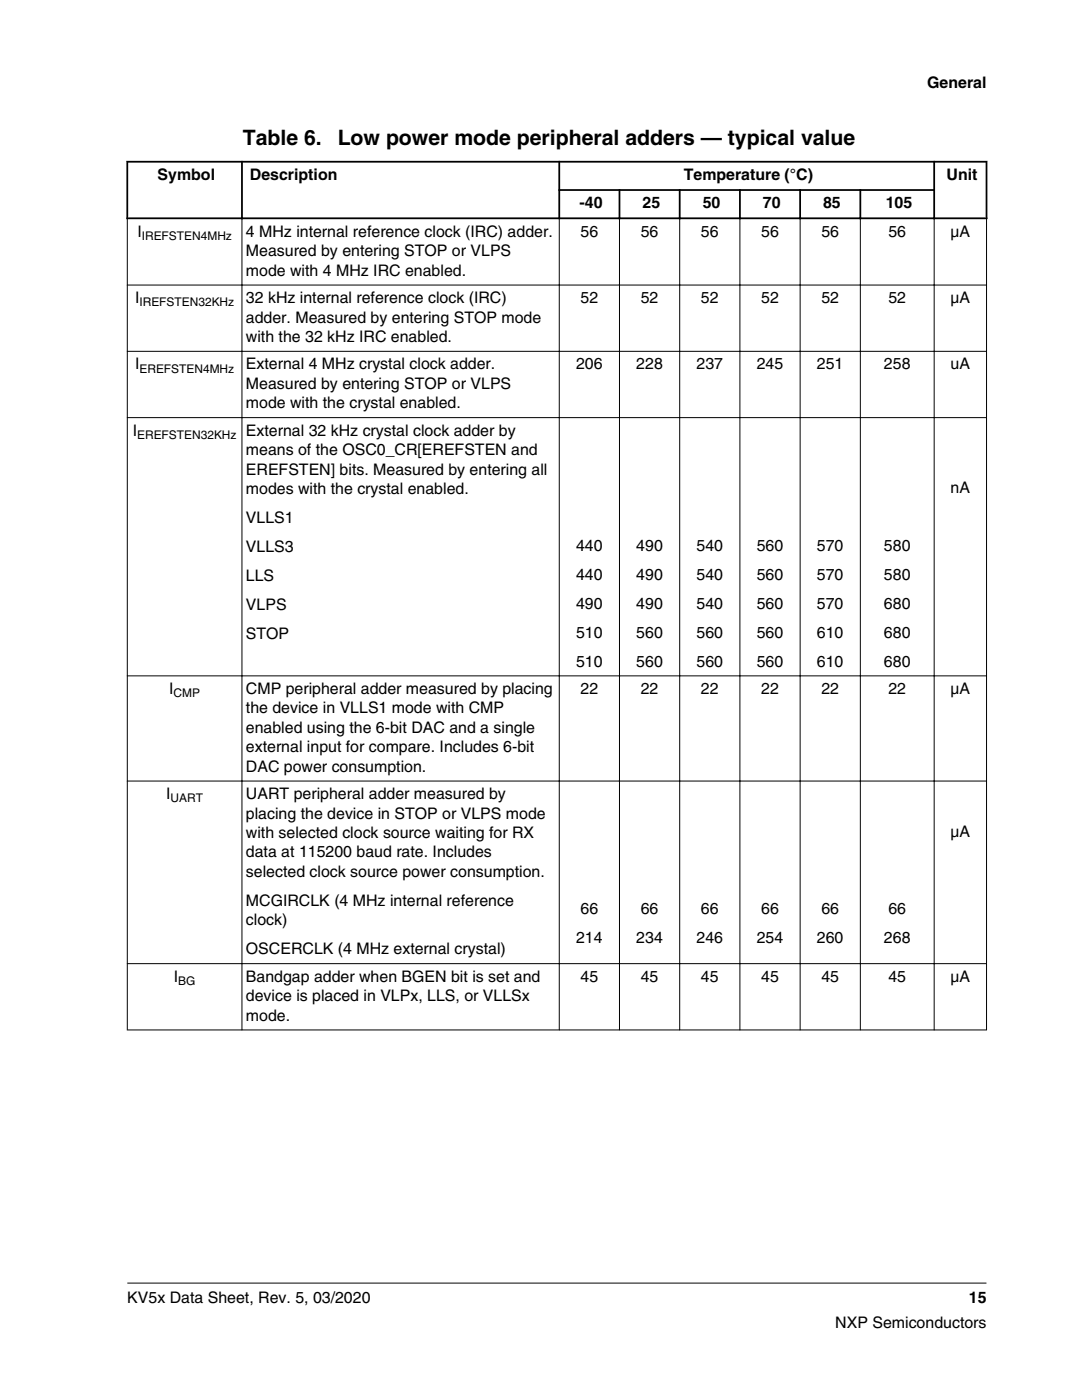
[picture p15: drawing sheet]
<svg xmlns="http://www.w3.org/2000/svg" width="216mm" height="279mm" viewBox="0 0 216 279" stroke-linecap="round" stroke-linejoin="round" font-family="sans-serif">
<defs><g id="words">
<g font-size="4.2">
<text x="48.4" y="29">Table 6.</text>
<text x="67.4" y="29">Low power mode peripheral adders — typical value</text>
</g>
<g font-size="3.2">
<text x="185" y="17.5">General</text>
<text x="31.5" y="36">Symbol</text>
<text x="49.9" y="36">Description</text>
<text x="136.5" y="36">Temperature (°C)</text>
<text x="188.9" y="36">Unit</text>
<text x="115.7" y="41.6">-40</text>
<text x="128.2" y="41.6">25</text>
<text x="140.2" y="41.6">50</text>
<text x="152.2" y="41.6">70</text>
<text x="164.2" y="41.6">85</text>
<text x="176.7" y="41.6">105</text>
<text x="27.4" y="47.3">I</text>
<text x="49.1" y="47.3">4 MHz internal reference clock (IRC) adder.</text>
<text x="115.8" y="47.3">56</text>
<text x="127.9" y="47.3">56</text>
<text x="139.9" y="47.3">56</text>
<text x="151.9" y="47.3">56</text>
<text x="163.9" y="47.3">56</text>
<text x="177.3" y="47.3">56</text>
<text x="189.7" y="47.3">µA</text>
<text x="49.1" y="51.1">Measured by entering STOP or VLPS</text>
<text x="49.1" y="55">mode with 4 MHz IRC enabled.</text>
<text x="26.9" y="60.5">I</text>
<text x="49.1" y="60.5">32 kHz internal reference clock (IRC)</text>
<text x="49.1" y="64.4">adder. Measured by entering STOP mode</text>
<text x="115.8" y="60.5">52</text>
<text x="127.9" y="60.5">52</text>
<text x="139.9" y="60.5">52</text>
<text x="151.9" y="60.5">52</text>
<text x="163.9" y="60.5">52</text>
<text x="177.3" y="60.5">52</text>
<text x="189.7" y="60.5">µA</text>
<text x="49.1" y="68.3">with the 32 kHz IRC enabled.</text>
<text x="26.9" y="73.7">I</text>
<text x="49.1" y="73.7">External 4 MHz crystal clock adder.</text>
<text x="49.1" y="77.6">Measured by entering STOP or VLPS</text>
<text x="115" y="73.7">206</text>
<text x="127" y="73.7">228</text>
<text x="139" y="73.7">237</text>
<text x="151" y="73.7">245</text>
<text x="163" y="73.7">251</text>
<text x="176.4" y="73.7">258</text>
<text x="189.7" y="73.7">uA</text>
<text x="49.1" y="81.5">mode with the crystal enabled.</text>
<text x="26.5" y="87">I</text>
<text x="49.1" y="87">External 32 kHz crystal clock adder by</text>
<text x="49.1" y="90.8">means of the OSC0_CR[EREFSTEN and</text>
<text x="49.1" y="94.7">EREFSTEN] bits. Measured by entering all</text>
<text x="49.1" y="98.6">modes with the crystal enabled.</text>
<text x="189.7" y="98.4">nA</text>
<text x="49.1" y="104.4">VLLS1</text>
<text x="49.1" y="110.2">VLLS3</text>
<text x="115" y="109.9">440</text>
<text x="127" y="109.9">490</text>
<text x="139" y="109.9">540</text>
<text x="151" y="109.9">560</text>
<text x="163" y="109.9">570</text>
<text x="176.4" y="109.9">580</text>
<text x="49.1" y="115.9">LLS</text>
<text x="115" y="115.7">440</text>
<text x="127" y="115.7">490</text>
<text x="139" y="115.7">540</text>
<text x="151" y="115.7">560</text>
<text x="163" y="115.7">570</text>
<text x="176.4" y="115.7">580</text>
<text x="49.1" y="121.7">VLPS</text>
<text x="115" y="121.5">490</text>
<text x="127" y="121.5">490</text>
<text x="139" y="121.5">540</text>
<text x="151" y="121.5">560</text>
<text x="163" y="121.5">570</text>
<text x="176.4" y="121.5">680</text>
<text x="49.1" y="127.5">STOP</text>
<text x="115" y="127.2">510</text>
<text x="127" y="127.2">560</text>
<text x="139" y="127.2">560</text>
<text x="151" y="127.2">560</text>
<text x="163" y="127.2">610</text>
<text x="176.4" y="127.2">680</text>
<text x="115" y="133">510</text>
<text x="127" y="133">560</text>
<text x="139" y="133">560</text>
<text x="151" y="133">560</text>
<text x="163" y="133">610</text>
<text x="176.4" y="133">680</text>
<text x="33.8" y="138.5">I</text>
<text x="49.1" y="138.5">CMP peripheral adder measured by placing</text>
<text x="49.1" y="142.4">the device in VLLS1 mode with CMP</text>
<text x="115.8" y="138.5">22</text>
<text x="127.9" y="138.5">22</text>
<text x="139.9" y="138.5">22</text>
<text x="151.9" y="138.5">22</text>
<text x="163.9" y="138.5">22</text>
<text x="177.3" y="138.5">22</text>
<text x="189.7" y="138.5">µA</text>
<text x="49.1" y="146.3">enabled using the 6-bit DAC and a single</text>
<text x="49.1" y="150.1">external input for compare. Includes 6-bit</text>
<text x="49.1" y="154">DAC power consumption.</text>
<text x="33.2" y="159.5">I</text>
<text x="49.1" y="159.5">UART peripheral adder measured by</text>
<text x="49.1" y="163.4">placing the device in STOP or VLPS mode</text>
<text x="49.1" y="167.2">with selected clock source waiting for RX</text>
<text x="189.7" y="167.1">µA</text>
<text x="49.1" y="171.1">data at 115200 baud rate. Includes</text>
<text x="49.1" y="175">selected clock source power consumption.</text>
<text x="49.1" y="180.8">MCGIRCLK (4 MHz internal reference</text>
<text x="49.1" y="184.7">clock)</text>
<text x="115.8" y="182.4">66</text>
<text x="127.9" y="182.4">66</text>
<text x="139.9" y="182.4">66</text>
<text x="151.9" y="182.4">66</text>
<text x="163.9" y="182.4">66</text>
<text x="177.3" y="182.4">66</text>
<text x="49.1" y="190.5">OSCERCLK (4 MHz external crystal)</text>
<text x="115" y="188.2">214</text>
<text x="127" y="188.2">234</text>
<text x="139" y="188.2">246</text>
<text x="151" y="188.2">254</text>
<text x="163" y="188.2">260</text>
<text x="176.4" y="188.2">268</text>
<text x="34.7" y="195.9">I</text>
<text x="49.1" y="195.9">Bandgap adder when BGEN bit is set and</text>
<text x="115.8" y="195.9">45</text>
<text x="127.9" y="195.9">45</text>
<text x="139.9" y="195.9">45</text>
<text x="151.9" y="195.9">45</text>
<text x="163.9" y="195.9">45</text>
<text x="177.3" y="195.9">45</text>
<text x="189.7" y="195.9">µA</text>
<text x="49.1" y="199.8">device is placed in VLPx, LLS, or VLLSx</text>
<text x="49.1" y="203.7">mode.</text>
<text x="25.4" y="260">KV5x Data Sheet, Rev. 5, 03/2020</text>
<text x="193.3" y="260">15</text>
<text x="166.7" y="265">NXP Semiconductors</text>
</g>
<g font-size="2.4">
<text x="28.3" y="47.9">IREFSTEN4MHz</text>
<text x="27.8" y="61.1">IREFSTEN32KHz</text>
<text x="27.8" y="74.4">EREFSTEN4MHz</text>
<text x="27.4" y="87.6">EREFSTEN32KHz</text>
<text x="34.6" y="139.1">CMP</text>
<text x="34" y="160.1">UART</text>
<text x="35.6" y="196.6">BG</text>
</g>
</g></defs>
<g fill="none" stroke="#000" stroke-width=".35">
<path d="M25.2 32.3h171.8M25.4 32.1v11.6M48.3 32.1v11.6M111.4 37.9h75.2M111.6 32.1v11.6M123.6 37.7v6M135.6 37.7v6M147.6 37.7v6M159.7 37.7v6M171.7 37.7v6M186.4 32.1v11.6M196.8 32.1v11.6"/>
<path d="M25.2 43.6h171.8"/>
</g>
<g fill="none" stroke="#000" stroke-width=".2">
<path d="M25.3 56.9h171.6M25.4 43.7v161.9M48.3 43.4v162.2M111.6 43.4v162.2M123.6 43.4v162.2M135.6 43.4v162.2M147.6 43.4v162.2M159.7 43.4v162.2M171.7 43.4v162.2M186.4 43.4v162.2M196.8 43.7v161.9M25.3 70.1h171.6"/>
<path d="M25.3 83.3h171.6M25.3 134.9h171.6M25.3 155.9h171.6M25.3 192.3h171.6M25.3 205.5h171.6M25.4 256.1h171.4"/>
</g>
<use href="#words"/>
</svg>
